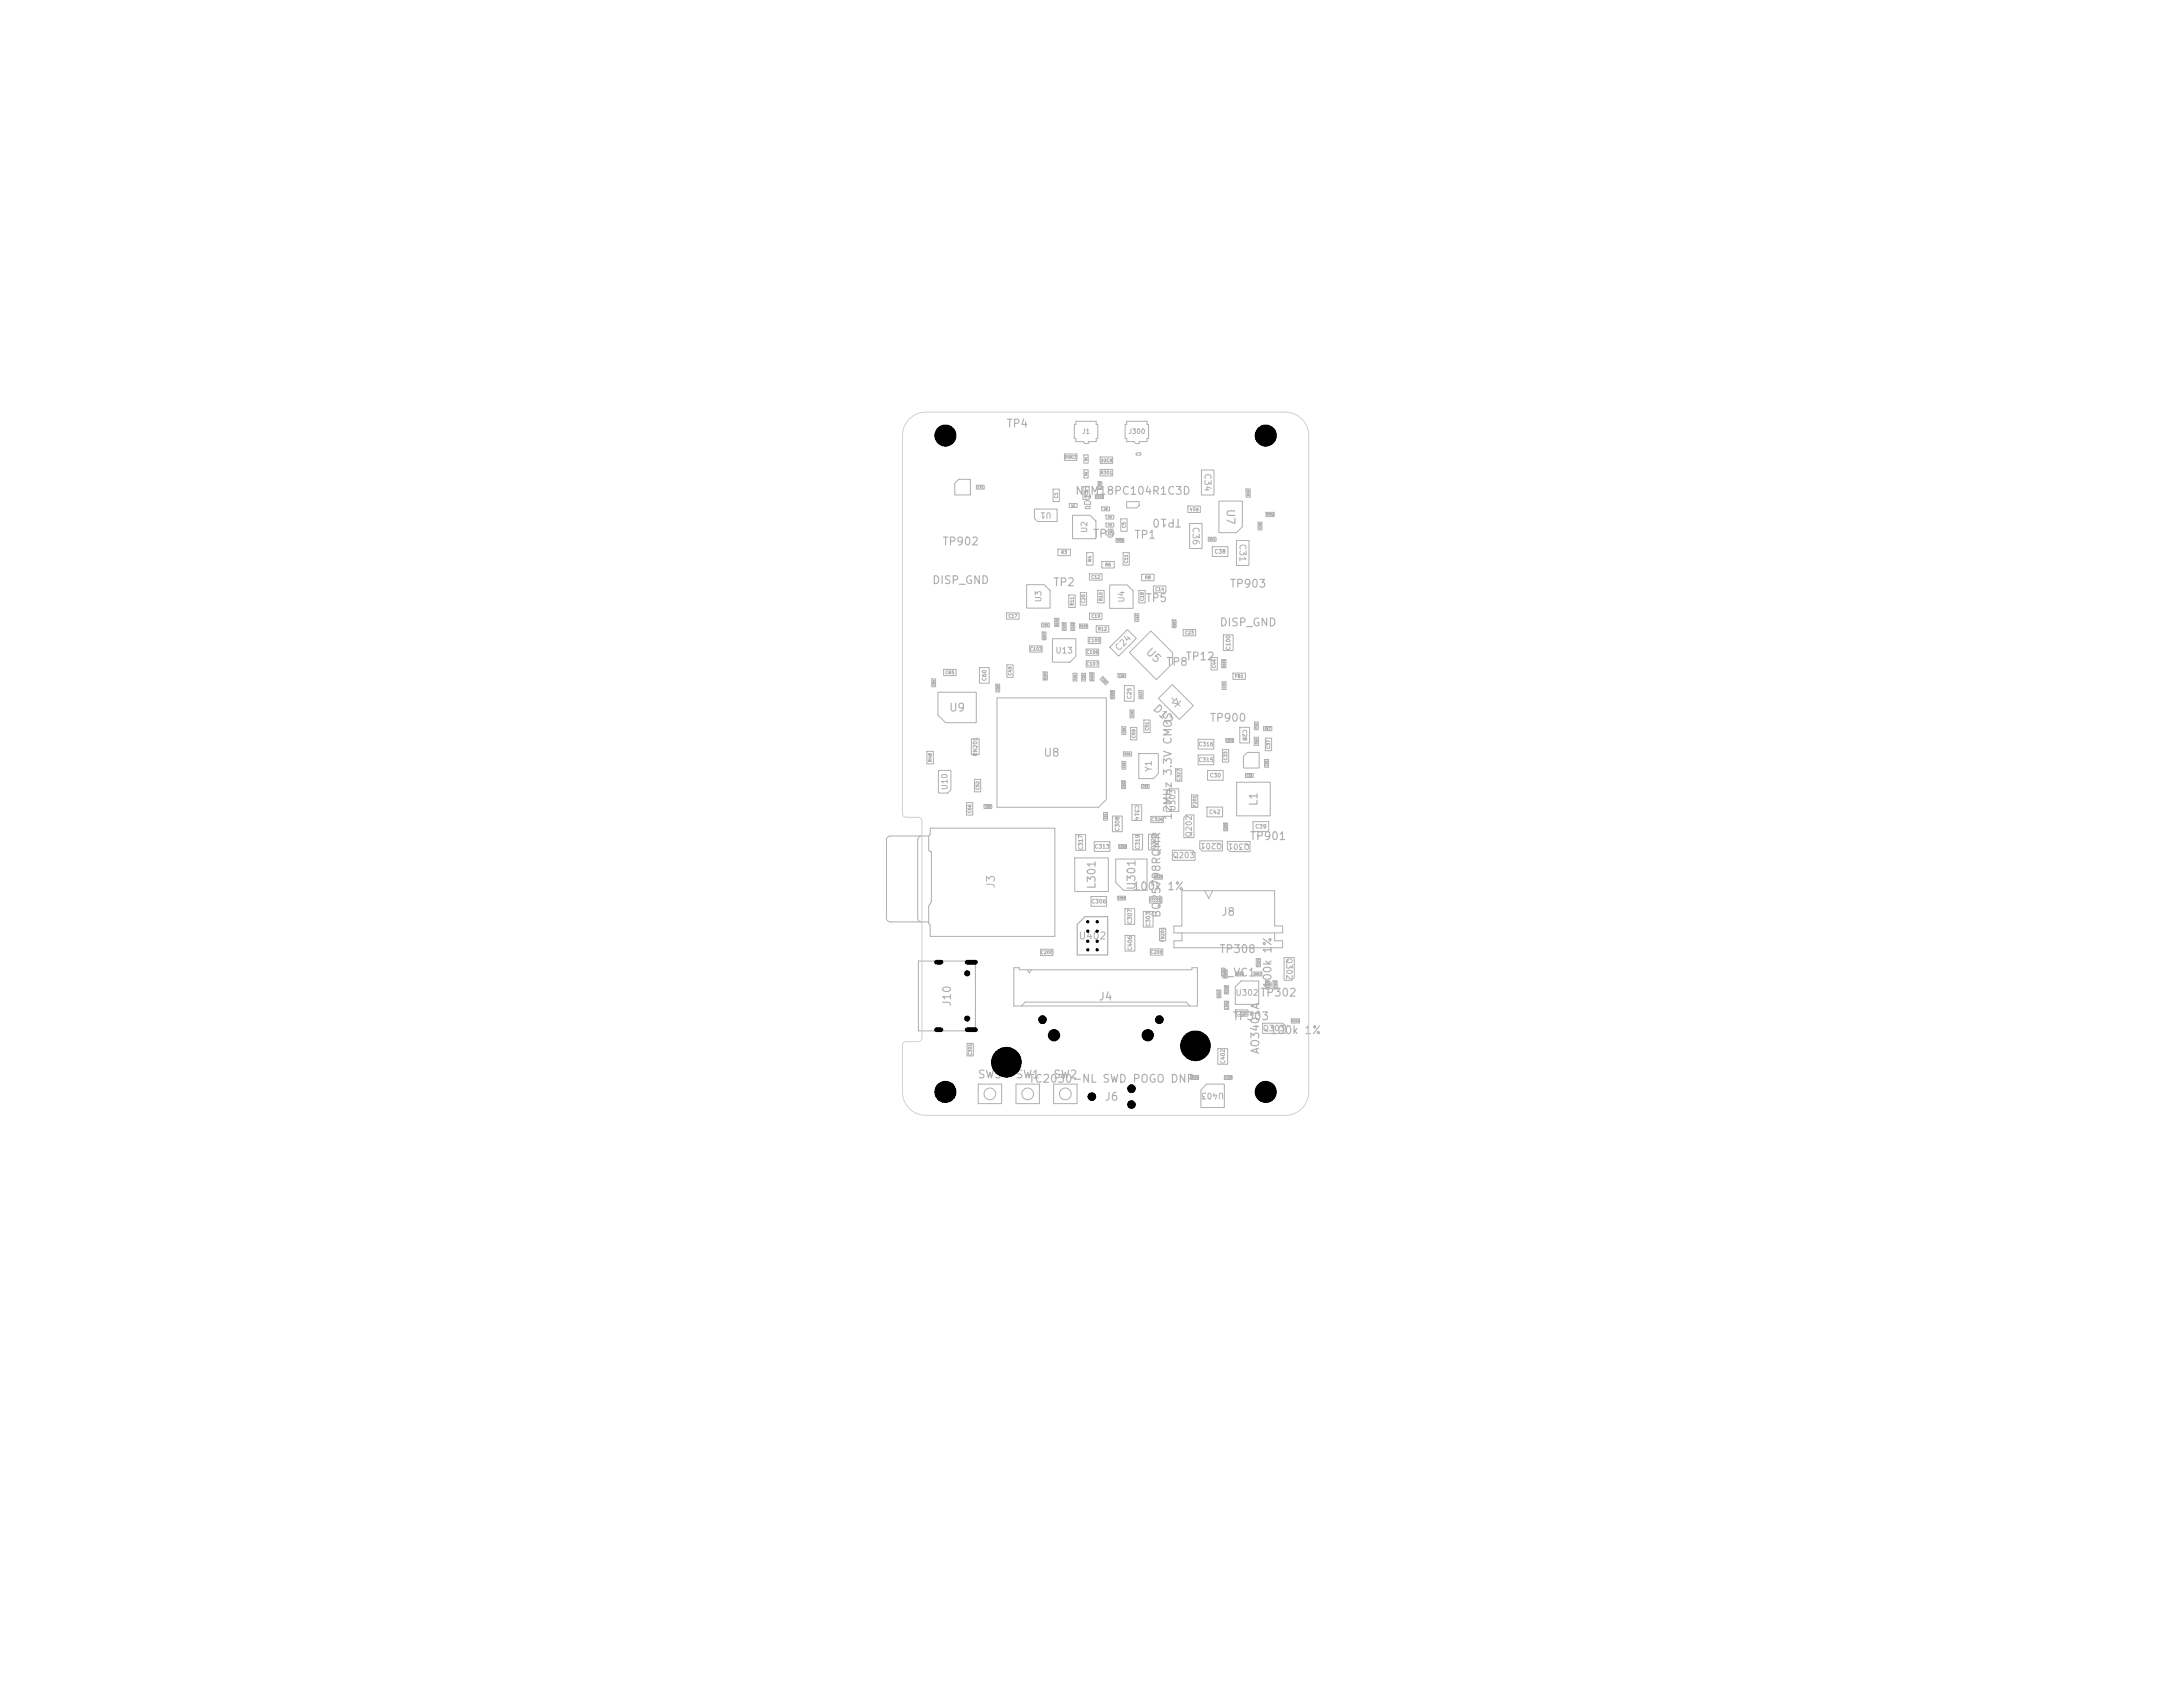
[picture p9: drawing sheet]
<svg xmlns="http://www.w3.org/2000/svg" width="279mm" height="216mm" viewBox="0 0 279 216" stroke-linecap="round" stroke-linejoin="round" font-family="sans-serif">
<defs><g id="words">
<g font-size="1" fill="#afafaf">
<text x="119.9" y="56.5">H1</text>
<text x="128.7" y="55">TP4</text>
<text x="160.9" y="56.5">H2</text>
<text x="137.5" y="63.6">NFM18PC104R1C3D</text>
<text x="156.7" y="65.1" transform="rotate(90 156.7 65.1)">U7</text>
<text x="120.6" y="70">TP902</text>
<text x="139.8" y="69">TP3</text>
<text x="145.1" y="69.2">TP1</text>
<text x="151.3" y="66.1" transform="rotate(-180 151.3 66.1)">TP10</text>
<text x="119.2" y="75">DISP_GND</text>
<text x="134.7" y="75.3">TP2</text>
<text x="146.5" y="77.3">TP5</text>
<text x="157.3" y="75.4">TP903</text>
<text x="146.3" y="83.6" transform="rotate(45 146.3 83.6)">U5</text>
<text x="156" y="80.4">DISP_GND</text>
<text x="149.2" y="85.5">TP8</text>
<text x="151.7" y="84.8">TP12</text>
<text x="121.4" y="91.3">U9</text>
<text x="147.3" y="90.9" transform="rotate(45 147.3 90.9)">D12</text>
<text x="154.8" y="92.6">TP900</text>
<text x="133.5" y="97.1">U8</text>
<text x="150.2" y="105" transform="rotate(-90 150.2 105)">12MHz 3.3V CMOS</text>
<text x="159.9" y="107.8">TP901</text>
<text x="161.2" y="103.2" transform="rotate(-90 161.2 103.2)">L1</text>
<text x="127.6" y="113.8" transform="rotate(-90 127.6 113.8)">J3</text>
<text x="140.5" y="113.9" transform="rotate(-90 140.5 113.9)">L301</text>
<text x="145.6" y="114" transform="rotate(-90 145.6 114)">U301</text>
<text x="144.9" y="114.2">100k 1%</text>
<text x="148.8" y="117.5" transform="rotate(-90 148.8 117.5)">BQ25798RQMR</text>
<text x="156.2" y="117.5">J8</text>
<text x="156" y="122.2">TP308</text>
<text x="156" y="125.2">B_VC1</text>
<text x="122" y="128.9" transform="rotate(-90 122 128.9)">J10</text>
<text x="140.5" y="128.3">J4</text>
<text x="157.7" y="130.8">TP303</text>
<text x="161.2" y="127.8">TP302</text>
<text x="163" y="126.6" transform="rotate(-90 163 126.6)">100k 1%</text>
<text x="161.4" y="135" transform="rotate(-90 161.4 135)">AO3401A</text>
<text x="162.4" y="132.6">100k 1%</text>
<text x="119.9" y="140.5">H3</text>
<text x="125.1" y="138.3">SW5</text>
<text x="129.9" y="138.3">SW1</text>
<text x="131.6" y="138.8">TC2030-NL SWD POGO DNP</text>
<text x="134.7" y="138.3">SW2</text>
<text x="141.3" y="141.1">J6</text>
<text x="160.9" y="140.5">H4</text>
</g>
<text font-size=".9" fill="#afafaf" x="138" y="120.4">U402</text>
<g font-size=".8" fill="#afafaf">
<text x="139.8" y="64.8" transform="rotate(-90 139.8 64.8)">D1</text>
<text x="154" y="60.5" transform="rotate(90 154 60.5)">C34</text>
<text x="139.3" y="68.3" transform="rotate(-90 139.3 68.3)">U2</text>
<text x="152.4" y="67.4" transform="rotate(90 152.4 67.4)">C36</text>
<text x="158.4" y="69.5" transform="rotate(90 158.4 69.5)">C31</text>
<text x="133.5" y="77.2" transform="rotate(-90 133.5 77.2)">U3</text>
<text x="144.1" y="77.2" transform="rotate(-90 144.1 77.2)">U4</text>
<text x="135" y="83.8">U13</text>
<text x="143.3" y="83.6" transform="rotate(-45 143.3 83.6)">C24</text>
<text x="147.6" y="98.8" transform="rotate(-90 147.6 98.8)">Y1</text>
<text x="158.1" y="127.6">U302</text>
<text x="156.7" y="139.7" transform="rotate(-180 156.7 139.7)">U403</text>
</g>
<g font-size=".7" fill="#afafaf">
<text x="134.6" y="65.4" transform="rotate(-180 134.6 65.4)">U1</text>
<text x="121.4" y="101.2" transform="rotate(-90 121.4 101.2)">U10</text>
<text x="150.6" y="103.9" transform="rotate(-90 150.6 103.9)">U303</text>
<text x="152.7" y="107.2" transform="rotate(-90 152.7 107.2)">Q202</text>
<text x="156.5" y="107.7" transform="rotate(-180 156.5 107.7)">Q201</text>
<text x="160" y="107.8" transform="rotate(-180 160 107.8)">Q301</text>
<text x="150" y="110">Q203</text>
<text x="164.5" y="122.5" transform="rotate(90 164.5 122.5)">Q302</text>
<text x="161.6" y="132.1">Q303</text>
</g>
<g font-size=".6" fill="#afafaf">
<text x="138.4" y="55.7">J1</text>
<text x="144.4" y="55.7">J300</text>
</g>
<g font-size=".5" fill="#afafaf">
<text x="155.4" y="71">C38</text>
<text x="157.6" y="83.3" transform="rotate(-90 157.6 83.3)">C100</text>
<text x="126.4" y="87.2" transform="rotate(-90 126.4 87.2)">C60</text>
<text x="144.9" y="89.5" transform="rotate(-90 144.9 89.5)">C25</text>
<text x="153.3" y="95.6">C316</text>
<text x="158.9" y="93.3" transform="rotate(90 158.9 93.3)">C28</text>
<text x="125.2" y="96.8" transform="rotate(-90 125.2 96.8)">RN201</text>
<text x="153.3" y="97.6">C315</text>
<text x="154.8" y="99.6">C30</text>
<text x="143.4" y="106.5" transform="rotate(-90 143.4 106.5)">C308</text>
<text x="145.1" y="103" transform="rotate(90 145.1 103)">C314</text>
<text x="154.7" y="104.3">C42</text>
<text x="160.6" y="106.2">C39</text>
<text x="138.7" y="108.8" transform="rotate(-90 138.7 108.8)">C317</text>
<text x="140" y="108.7">C313</text>
<text x="146" y="108.8" transform="rotate(-90 146 108.8)">C319</text>
<text x="148" y="108.8" transform="rotate(-90 148 108.8)">C320</text>
<text x="139.6" y="115.7">C306</text>
<text x="145" y="118.3" transform="rotate(-90 145 118.3)">C307</text>
<text x="147.3" y="118.7" transform="rotate(-90 147.3 118.7)">C303</text>
<text x="145" y="121.7" transform="rotate(-90 145 121.7)">C406</text>
<text x="156.9" y="136.2" transform="rotate(-90 156.9 136.2)">C402</text>
</g>
<g font-size=".4" fill="#afafaf">
<text x="136.2" y="58.8">R903</text>
<text x="142.4" y="58.6" transform="rotate(-180 142.4 58.6)">R300</text>
<text x="135.5" y="63.8" transform="rotate(-90 135.5 63.8)">C1</text>
<text x="139.3" y="63.5" transform="rotate(-90 139.3 63.5)">C2</text>
<text x="140.8" y="60.8">R301</text>
<text x="153.5" y="64.9" transform="rotate(-180 153.5 64.9)">R14</text>
<text x="135.8" y="71">R3</text>
<text x="139.8" y="72" transform="rotate(-90 139.8 72)">R4</text>
<text x="144.2" y="67.6" transform="rotate(-90 144.2 67.6)">C5</text>
<text x="137.5" y="77.6" transform="rotate(-90 137.5 77.6)">R11</text>
<text x="139" y="77.3" transform="rotate(-90 139 77.3)">C20</text>
<text x="139.6" y="74.1">C12</text>
<text x="141.2" y="77" transform="rotate(-90 141.2 77)">R10</text>
<text x="141.4" y="72.6">R6</text>
<text x="144.4" y="72.1" transform="rotate(-90 144.4 72.1)">C11</text>
<text x="146.5" y="77" transform="rotate(-90 146.5 77)">C18</text>
<text x="146.5" y="74.2">R8</text>
<text x="147.8" y="75.7">C14</text>
<text x="129" y="79.1">C17</text>
<text x="131.8" y="83.4">C103</text>
<text x="139" y="83.8">C106</text>
<text x="139.3" y="82.3">C105</text>
<text x="139.6" y="79.2">C19</text>
<text x="140.5" y="80.8">R12</text>
<text x="151.6" y="81.3">C23</text>
<text x="121" y="86.4">C65</text>
<text x="129.6" y="86.5" transform="rotate(-90 129.6 86.5)">C49</text>
<text x="139" y="85.3">C107</text>
<text x="155.7" y="85.6" transform="rotate(-90 155.7 85.6)">C44</text>
<text x="158" y="86.8">FB1</text>
<text x="145.4" y="94.5" transform="rotate(-90 145.4 94.5)">C59</text>
<text x="147.1" y="93.6" transform="rotate(-90 147.1 93.6)">C51</text>
<text x="162.7" y="95.9" transform="rotate(-90 162.7 95.9)">C37</text>
<text x="119.3" y="97.6" transform="rotate(-90 119.3 97.6)">R48</text>
<text x="125.4" y="101.2" transform="rotate(-90 125.4 101.2)">C52</text>
<text x="151.2" y="100" transform="rotate(-90 151.2 100)">C327</text>
<text x="157.2" y="97.4" transform="rotate(-90 157.2 97.4)">C33</text>
<text x="124.4" y="104.1" transform="rotate(-90 124.4 104.1)">C66</text>
<text x="147.3" y="105.2">C326</text>
<text x="153.2" y="103.3" transform="rotate(-90 153.2 103.3)">F201</text>
<text x="147.1" y="115.5">C312</text>
<text x="133.2" y="122.2">C200</text>
<text x="147.2" y="122.1">C206</text>
<text x="149.1" y="120.6" transform="rotate(-90 149.1 120.6)">FB201</text>
<text x="158.1" y="129.9">C325</text>
<text x="124.5" y="135.1" transform="rotate(-90 124.5 135.1)">C301</text>
</g>
<g font-size=".3" fill="#afafaf">
<text x="139.2" y="59" transform="rotate(-90 139.2 59)">R1</text>
<text x="125.1" y="62.5">C71</text>
<text x="137.6" y="64.5" transform="rotate(-180 137.6 64.5)">C4</text>
<text x="139.2" y="60.9" transform="rotate(-90 139.2 60.9)">R2</text>
<text x="140.2" y="63.7">R302</text>
<text x="141" y="62.7" transform="rotate(-90 141 62.7)">C300</text>
<text x="141.2" y="65.3">C8</text>
<text x="159.5" y="62.7" transform="rotate(90 159.5 62.7)">R15</text>
<text x="141.8" y="68.4">C7</text>
<text x="141.8" y="67.4">C3</text>
<text x="141.8" y="66.4">C6</text>
<text x="142.8" y="69.3">C901</text>
<text x="155.5" y="68.8" transform="rotate(-180 155.5 68.8)">C40</text>
<text x="161.5" y="67.7" transform="rotate(-90 161.5 67.7)">C29</text>
<text x="162" y="66">R902</text>
<text x="133.4" y="80.2">C15</text>
<text x="133.4" y="80.9" transform="rotate(90 133.4 80.9)">C104</text>
<text x="135.5" y="80.2" transform="rotate(-90 135.5 80.2)">R101</text>
<text x="136.4" y="80.7" transform="rotate(-90 136.4 80.7)">C101</text>
<text x="137.5" y="80.7" transform="rotate(-90 137.5 80.7)">C102</text>
<text x="138.2" y="80.3">R100</text>
<text x="145.7" y="79.4" transform="rotate(-90 145.7 79.4)">C13</text>
<text x="150.1" y="79.3" transform="rotate(90 150.1 79.3)">C902</text>
<text x="119.7" y="87.8" transform="rotate(-90 119.7 87.8)">C64</text>
<text x="127.9" y="88.4" transform="rotate(-90 127.9 88.4)">C55</text>
<text x="134" y="87" transform="rotate(-90 134 87)">R104</text>
<text x="137.8" y="87.1" transform="rotate(-90 137.8 87.1)">C21</text>
<text x="138.9" y="87.1" transform="rotate(-90 138.9 87.1)">C22</text>
<text x="139.9" y="87.2" transform="rotate(-90 139.9 87.2)">R102</text>
<text x="140.9" y="87" transform="rotate(45 140.9 87)">C53</text>
<text x="142.6" y="89.4" transform="rotate(-90 142.6 89.4)">R905</text>
<text x="143.2" y="86.7">C26</text>
<text x="146.2" y="89.3" transform="rotate(-90 146.2 89.3)">R13</text>
<text x="156.8" y="85.5" transform="rotate(-90 156.8 85.5)">R109</text>
<text x="156.9" y="88.1" transform="rotate(-90 156.9 88.1)">C45</text>
<text x="144" y="93.9" transform="rotate(-90 144 93.9)">C56</text>
<text x="145.1" y="91.8" transform="rotate(-90 145.1 91.8)">C48</text>
<text x="156.9" y="95">C900</text>
<text x="161" y="93.3" transform="rotate(-90 161 93.3)">C41</text>
<text x="161" y="95.3" transform="rotate(-90 161 95.3)">R16</text>
<text x="161.8" y="93.4">R17</text>
<text x="143.9" y="96.7">R26</text>
<text x="144" y="100.9" transform="rotate(-90 144 100.9)">C603</text>
<text x="144" y="98.3" transform="rotate(-90 144 98.3)">C50</text>
<text x="146.2" y="100.8">C93</text>
<text x="159.5" y="99.4">C32</text>
<text x="162.3" y="98.1" transform="rotate(-90 162.3 98.1)">C35</text>
<text x="126.1" y="103.4">C58</text>
<text x="141.7" y="104.9" transform="rotate(-90 141.7 104.9)">C54</text>
<text x="157.1" y="106.3" transform="rotate(-90 157.1 106.3)">C903</text>
<text x="143.2" y="108.5">C318</text>
<text x="147.7" y="112.4">R323</text>
<text x="143.1" y="115.1">C309</text>
<text x="157" y="125.2" transform="rotate(-90 157 125.2)">R315</text>
<text x="158.1" y="124.8">C322</text>
<text x="161.3" y="123.7" transform="rotate(-90 161.3 123.7)">R324</text>
<text x="161.5" y="124.5" transform="rotate(-180 161.5 124.5)">C324</text>
<text x="163" y="125.5" transform="rotate(90 163 125.5)">R319</text>
<text x="155.8" y="126.7" transform="rotate(90 155.8 126.7)">C323</text>
<text x="156.8" y="128.1" transform="rotate(90 156.8 128.1)">R317</text>
<text x="157.2" y="127.2" transform="rotate(-90 157.2 127.2)">R316</text>
<text x="162.4" y="126.6" transform="rotate(-90 162.4 126.6)">R318</text>
<text x="165.3" y="130.9">R322</text>
<text x="152.4" y="138.1">C409</text>
<text x="156.7" y="138.1">C410</text>
</g>
</g></defs>
<g fill="none" stroke="#afafaf" stroke-width=".13">
<path d="M136.2 58.1h1.6v.8h-1.6zM137.7 53.9h2.6v.4h.2v1.8h-.2v.4h-1v.3h-.4l-.2-.3h-1v-.4h-.2v-1.8h.2zM138.7 58.2h.6v1.1h-.6zM140.8 58.5h1.6v.8h-1.6zM144.2 53.9h2.6v.4h.2v1.8h-.2v.4h-1v.3h-.4l-.2-.3h-1v-.4h-.2v-1.8h.2zM145.4 58.1l.1-.2h.5v.3h-.6zM122.7 61.3h1.5v2h-2v-1.5zM125 62.1h1v.5h-1zM128.8 78.4h1.6v.8h-1.6zM131.4 74.8h2.2l.8 .8v2.2h-3zM132.4 65.1h2.9v1.6h-2.5l-.4-.4zM133.3 79.7h1v.5h-1z"/>
<path d="M134.8 62.6h.8v1.6h-.8zM135 79.1h.5v1.1h-.5zM135.4 70.3h1.6v.8h-1.6zM136 79.7h.5v1h-.5zM136.8 76.1h.8v1.6h-.8zM136.9 64.4h1v.6h-1zM137.1 79.7h.5v1h-.5zM137.3 65.9h2.2l.8 .8v2.2h-3zM138.2 79.9h1v.5h-1zM138.3 75.8h.8v1.6h-.8zM138.6 62.3h.8v1.6h-.8zM138.7 60.1h.6v1.1h-.6z"/>
<path d="M138.9 64.9l.1-.1h.5v.3h-.6zM139.1 70.7h.8v1.6h-.8zM139.4 78.5h1.6v.8h-1.6zM139.4 73.4h1.6v.8h-1.6zM140.2 63.3h1v.5h-1zM140.5 75.6h.8v1.6h-.8zM140.5 61.6h.5v1h-.5zM140.8 60.1h1.6v.8h-1.6zM141 64.9h1v.5h-1zM141 71.9h1.6v.8h-1.6zM141.5 68h1v.5h-1zM141.5 66.9h1v.5h-1z"/>
<path d="M141.5 65.9h1v.5h-1zM142 74.9h2.3l.7 .7v2.3h-3zM142.8 68.9h1v.5h-1zM143.5 66.4h.8v1.6h-.8zM143.7 70.7h.8v1.6h-.8zM144.2 64.2h1.6v.5l-.3 .3h-1.3zM145.2 78.5h.5v1h-.5zM145.8 75.6h.8v1.6h-.8zM146.1 73.5h1.6v.8h-1.6zM147.6 75h1.6v.8h-1.6zM150 79.3h.5v1h-.5zM152 64.8h1.6v.8h-1.6z"/>
<path d="M152.3 67h1.6v3.2h-1.6zM153.8 60.2h1.6v3.2h-1.6zM154.6 68.8h1v.5h-1zM155.2 70h2v1.2h-2zM156 64.1h3v3.3l-.7 .8h-2.3zM158.3 69.2h1.6v3.2h-1.6zM159.5 62.6h.5v1h-.5zM161 66.8h.5v1h-.5zM162 65.6h1.1v.5h-1.1zM118.6 96.2h.9v1.6h-.9zM119.2 86.9h.5v1h-.5zM120.1 88.6h4.9v3.9h-4l-.9-1z"/>
<path d="M120.1 98.6h1.6v2.5l-.4 .4h-1.2zM120.8 85.7h1.6v.8h-1.6zM124.3 94.6h1v2h-1zM124.7 99.7h.8v1.6h-.8zM125.4 85.4h1.2v2h-1.2zM127.4 87.6h.5v1h-.5zM127.6 89.3h14v13l-1 1h-13zM128.9 85.1h.8v1.6h-.8zM131.8 82.7h1.6v.8h-1.6zM133.4 80.9h.5v1h-.5zM133.5 86h.6v1h-.6zM134.7 81.7h3v2.3l-.7 .7h-2.3z"/>
<path d="M137.3 86.2h.5v1h-.5zM138.4 86.2h.5v1h-.5zM139 83.1h1.6v.8h-1.6zM139 84.6h1.6v.8h-1.6zM139.3 81.6h1.6v.8h-1.6zM139.5 86.1h.5v1h-.5zM140.3 80.1h1.6v.8h-1.6zM141.2 86.6l.7 .7-.4 .4-.7-.8zM142.1 88.4h.6v1h-.6zM143.1 86.2h1v.5h-1zM143.6 99.9h.5v1h-.5zM143.6 93h.5v1h-.5z"/>
<path d="M143.6 97.4h.5v1h-.5zM143.8 96.2h1v.6h-1zM143.9 87.7h1.3v2h-1.3zM144.3 80.6l1.1 1.1-2.2 2.3-1.2-1.2zM144.6 90.9h.5v1h-.5zM144.7 93.1h.8v1.6h-.8zM145.8 96.4h2.5v2.6l-.7 .6h-1.8zM145.8 88.4h.5v1h-.5zM146.4 92.1h.8v1.6h-.8zM147.3 80.8l2.8 2.7v1.4l-2.1 2.1-3.5-3.5zM148.3 89.4l1.7-1.8 2.7 2.7-1.7 1.8zM150 89.3l.3 .4"/>
<path d="M150 89.9l.6-.5 .1 .7zM150.5 98.4h.8v1.6h-.8zM150.7 90.1l.3 .3M151.1 89.7l-.7 .8M151.4 80.6h1.6v.8h-1.6zM153.4 94.6h2v1.3h-2zM153.4 96.6h2v1.3h-2zM154.6 98.6h2v1.3h-2zM155 84.1h.8v1.6h-.8zM156.4 84.4h.5v1.1h-.5zM156.4 87.2h.5v1h-.5zM156.5 95.9h.8v1.6h-.8z"/>
<path d="M156.6 81.2h1.2v2h-1.2zM156.9 94.5h1v.5h-1zM157.8 86.1h1.6v.8h-1.6zM158.7 93.1h1.2v2h-1.2zM159.2 96.8l.5-.5h1.5v2h-2zM159.4 99h1v.5h-1zM160.5 94.3h.6v1.1h-.6zM160.6 92.4h.5v1h-.5zM161.7 93h1.1v.5h-1.1zM161.9 97.2h.5v1h-.5zM162 94.5h.8v1.6h-.8zM118 107a.5 .5 0 0 0-.5 .5v10a.5 .5 0 0 0 .5 .5"/>
<path d="M118.9 107h-4.9a.5 .5 0 0 0-.5 .5v10a.5 .5 0 0 0 .5 .5h4.9M119.1 106h15.9v13.8h-15.9v-1.4l-.2-.2v-2.3l.3-.5v-6.4h-.1l-.2-.2v-1.8l.2-.2zM123.7 102.7h.8v1.6h-.8zM125.9 103h1v.5h-1zM137.6 109.8h4.3v4.3h-4.3zM137.7 106.8h1.2v2h-1.2zM139.6 114.7h2v1.3h-2zM140.1 107.7h2v1.3h-2zM141.2 104h.5v1h-.5zM142.4 104.4h1.2v2h-1.2zM142.8 109.9h4v4h-3l-1-1zM143.1 114.7h1v.5h-1z"/>
<path d="M143.2 108.1h1v.5h-1zM144 116.3h1.2v2h-1.2zM144 119.7h1.2v2h-1.2zM144.9 103h1.2v2h-1.2zM145 106.8h1.2v2h-1.2zM146.1 100.4h1v.5h-1zM146.3 116.6h1.3v2h-1.3zM147 106.8h1.2v2h-1.2zM147.1 114.8h1.6v.8h-1.6zM147.3 104.5h1.6v.8h-1.6zM147.7 112h1.1v.5h-1.1zM148.4 118.8h.8v1.6h-.8z"/>
<path d="M149.7 100.9h1.2v2.9h-1.6v-2.5zM150.1 108.8h2.5l.4 .3v1h-2.9zM151.3 114h11.8v4.5h1.1v.9h-14v-.9h1.1zM151.3 119.4v1h-1.1v.9h14v-.9h-1.1v-1M151.5 104.6l.3-.3h1v2.9h-1.3zM152.5 101.7h.8v1.6h-.8zM153.6 107.6h2.9v1.3h-2.6l-.3-.3zM154.2 114l.5 1 .5-1M154.5 103.3h2v1.2h-2zM156.6 105.3h.5v1h-.5zM157.1 107.7h2.9v1.3h-2.6l-.3-.3zM158.3 100.1h4.3v4.3h-4.3z"/>
<path d="M160.4 105.1h2v1.3h-2zM117.5 123h7.3v8.9h-7.3zM123.8 133.5h.8v1.6h-.8zM125.2 138.7h3v2.5h-3zM129.8 123.8h.7v.3h22.1v-.3h.7v4.9h-23.5zM130 138.7h3v2.5h-3zM130.7 128.7l.5-.5h20.6l.5 .5M132 124.1l-.2 .4-.3-.4M133.2 121.5h1.6v.8h-1.6zM134.9 138.7h3v2.5h-3zM147.2 121.4h1.6v.8h-1.6zM152.4 137.6h1v.6h-1z"/>
<path d="M153.7 139.5l.8-.8h2.2v3h-3zM155.8 126.7h.5v1h-.5zM155.9 134.2h1.2v2h-1.2zM156.5 124.1h.6v1.1h-.6zM156.7 137.6h1v.6h-1zM156.7 126.1h.5v1.1h-.5zM156.7 128.1h.6v1.1h-.6zM158.1 129.2h1.6v.8h-1.6zM158.1 124.4h1v.5h-1zM158.9 125.5h2.2v3h-3v-2.2zM160.5 124.4h1v.5h-1zM160.8 122.7h.5v1h-.5z"/>
<path d="M161.6 130.9h2.6l.3 .4v.9h-2.9zM162 125.5h.5v1.1h-.5zM162.9 125.5h.6v1.1h-.6zM164.3 122.5h1.3v2.6l-.3 .4h-1zM165.3 130.4h1v.5h-1z"/>
<circle cx="126.7" cy="140" r=".75"/>
<circle cx="131.5" cy="140" r=".75"/>
<circle cx="136.4" cy="140" r=".75"/>
</g>
<path d="M138.9 117.3h2.9v4.9h-3.9v-3.9z" fill="none" stroke="#afafaf" stroke-width=".15"/>
<path d="M116.4 53.6a3 3 0 0 1 2.1-.9h46a3 3 0 0 1 3 3v84a3 3 0 0 1-3 3h-46a3 3 0 0 1-3-3v-5.9a.5 .5 0 0 1 .5-.5h1.5a.5 .5 0 0 0 .5-.5v-27.7a.5 .5 0 0 0-.5-.5h-1.5a.5 .5 0 0 1-.5-.5v-48.4a3 3 0 0 1 .9-2.1z" fill="none" stroke="#d0d2cd" stroke-width=".13"/>
<g fill="#000" stroke="#000" stroke-width=".13">
<circle cx="121" cy="55.7" r="1.35"/>
<circle cx="162" cy="55.7" r="1.35"/>
<circle cx="139.2" cy="119.2" r=".15"/>
<circle cx="139.2" cy="118" r=".15"/>
<circle cx="140.4" cy="119.2" r=".15"/>
<circle cx="140.4" cy="118" r=".15"/>
<circle cx="121" cy="139.7" r="1.35"/>
<circle cx="123.8" cy="130.4" r=".32"/>
<circle cx="123.8" cy="124.6" r=".32"/>
<circle cx="128.8" cy="135.9" r="1.9"/>
<circle cx="133.4" cy="130.5" r=".5"/>
<circle cx="134.9" cy="132.5" r=".73"/>
<circle cx="139.2" cy="121.6" r=".15"/>
<circle cx="139.2" cy="120.5" r=".15"/>
<circle cx="140.4" cy="121.6" r=".15"/>
<circle cx="140.4" cy="120.5" r=".15"/>
<circle cx="144.8" cy="139.3" r=".5"/>
<circle cx="146.9" cy="132.5" r=".73"/>
<circle cx="148.4" cy="130.5" r=".5"/>
<circle cx="153" cy="133.8" r="1.9"/>
<circle cx="162" cy="139.7" r="1.35"/>
<circle cx="139.7" cy="140.3" r=".5"/>
<circle cx="144.8" cy="141.4" r=".5"/>
</g>
<path d="M119.8 123.1h.6M119.8 131.8h.6M123.8 123.1h1.1M123.8 131.8h1.1" fill="none" stroke="#000" stroke-width=".6"/>
<use href="#words"/>
</svg>
